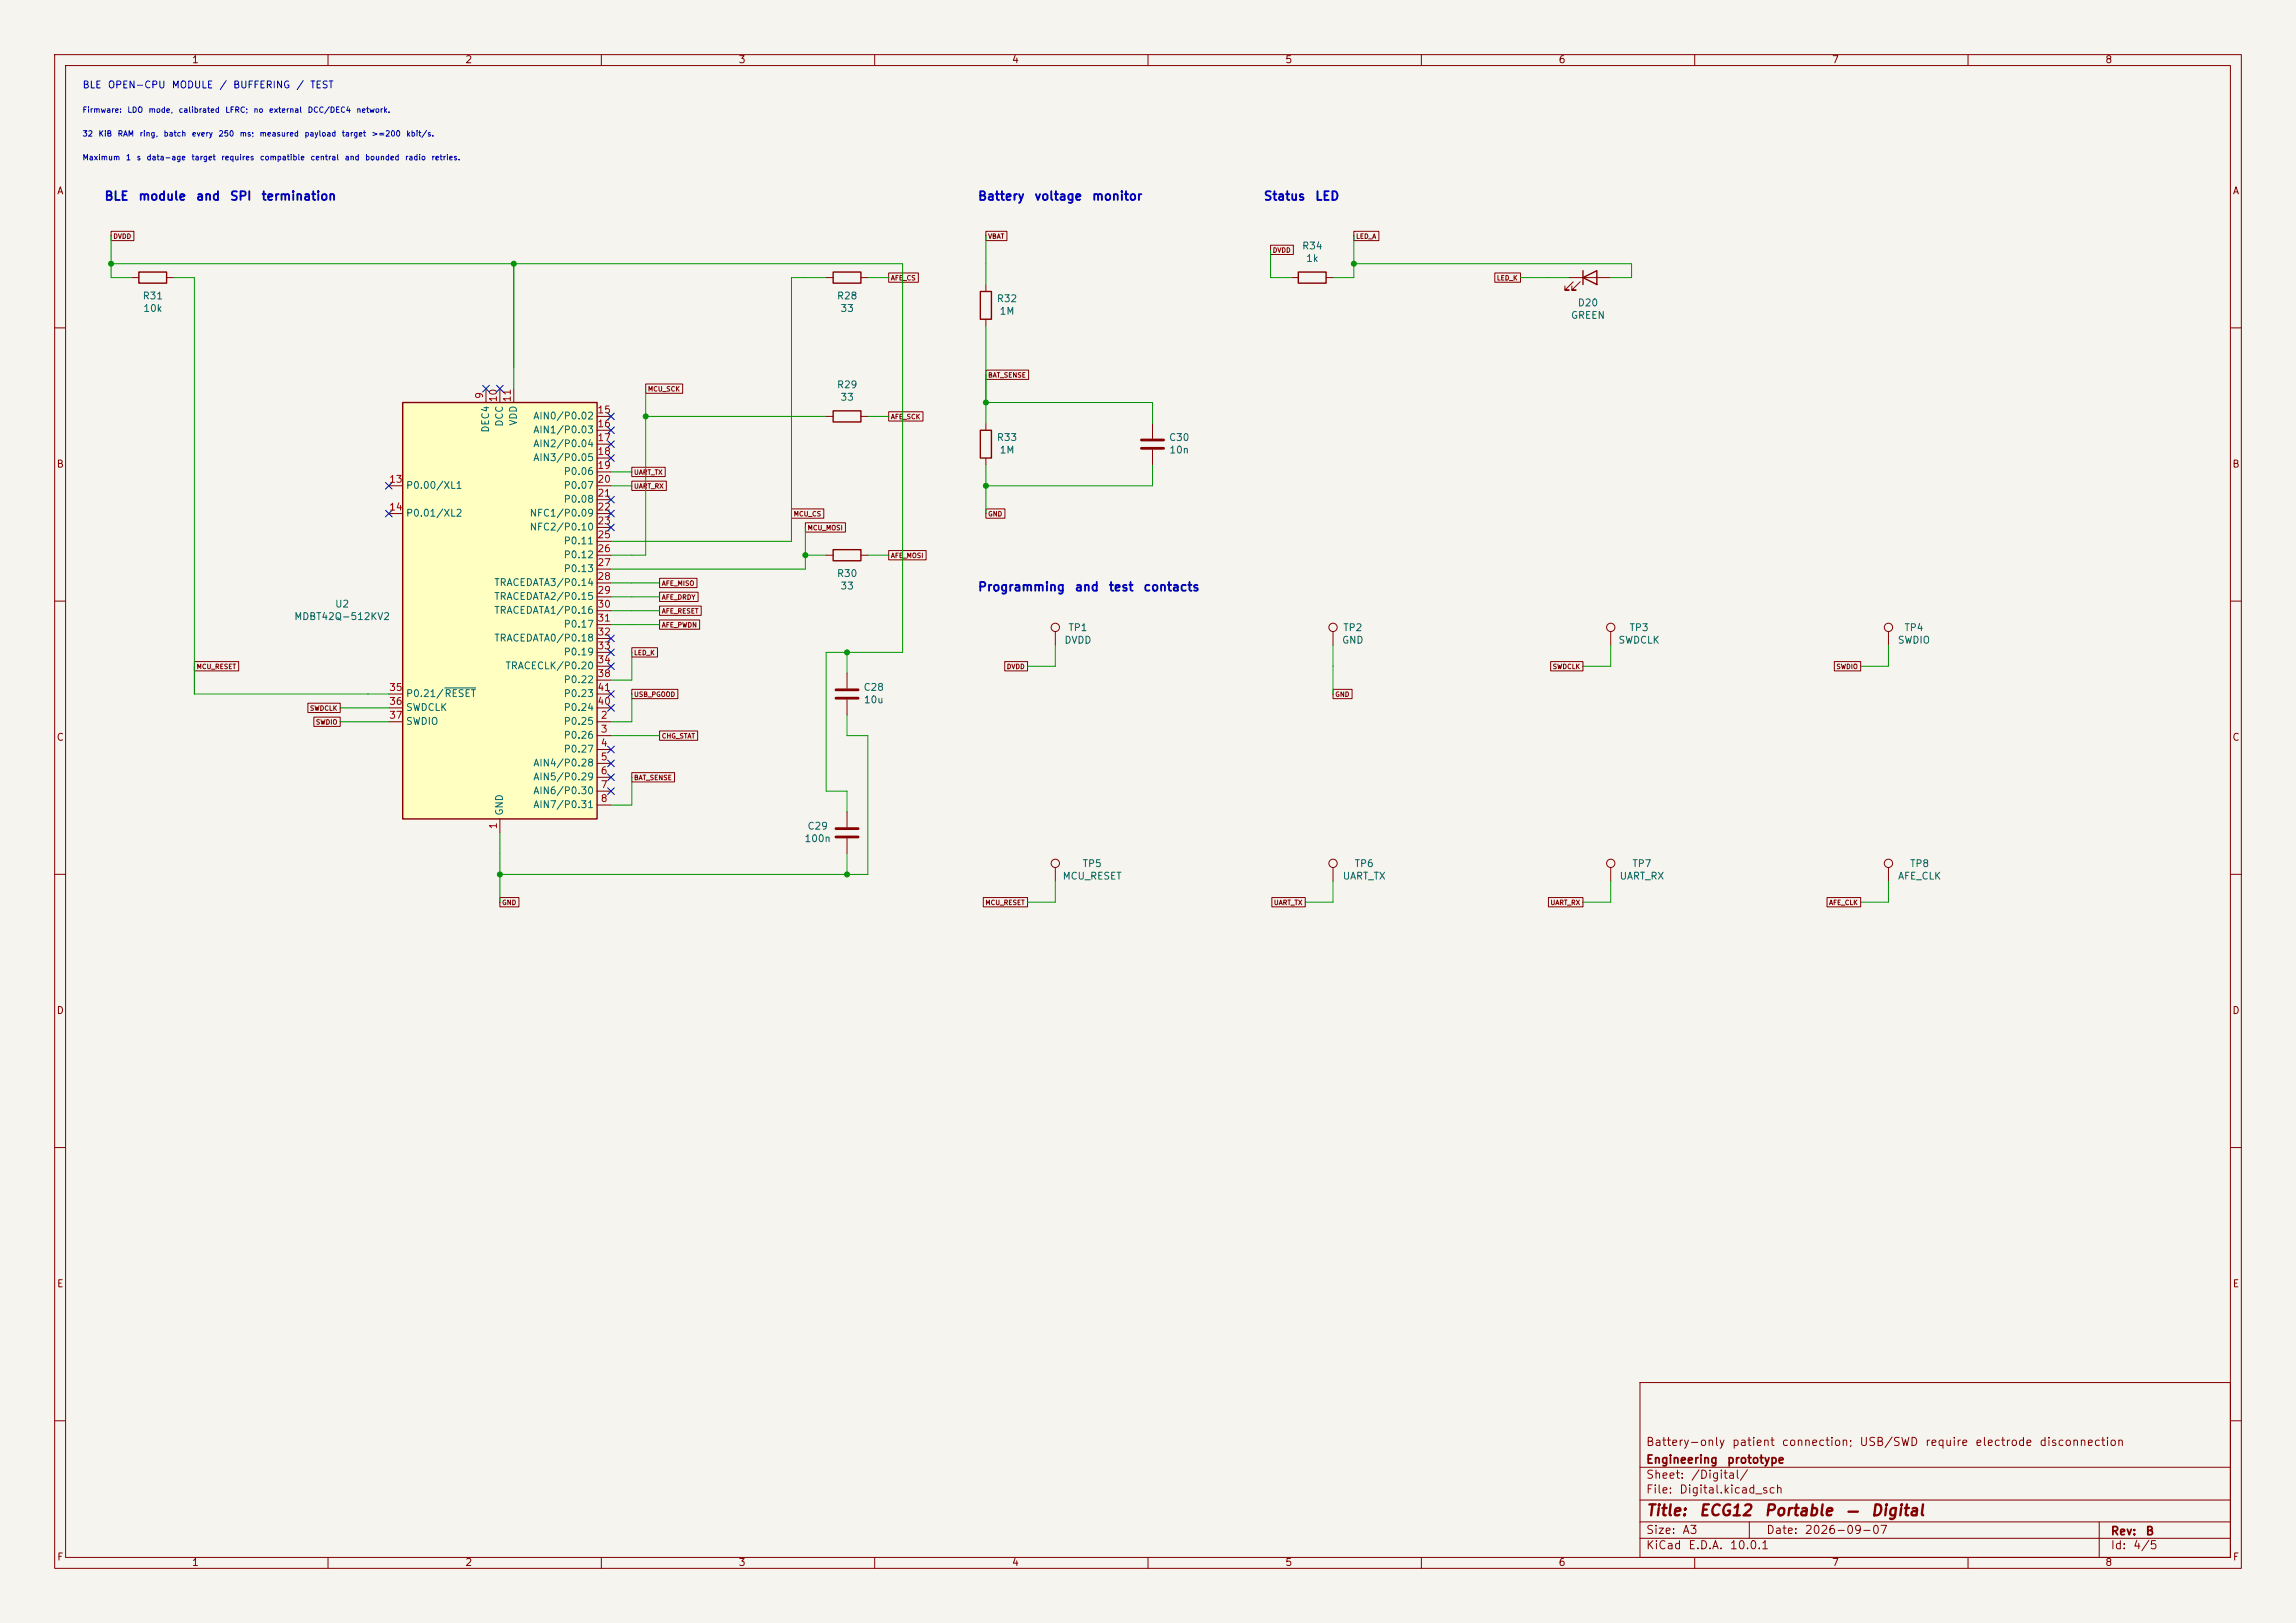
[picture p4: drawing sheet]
<svg xmlns="http://www.w3.org/2000/svg" width="420mm" height="297mm" viewBox="0 0 420 297" stroke-linecap="round" stroke-linejoin="round" font-family="sans-serif">
<defs><g id="words">
<g font-size="2" fill="#840000">
<text x="301" y="277.9">Title:</text>
<text x="310.6" y="277.9">ECG12</text>
<text x="322.6" y="277.9">Portable</text>
<text x="337.5" y="277.9">—</text>
<text x="342.1" y="277.9">Digital</text>
</g>
<g font-size="1.6" fill="#0000c2">
<text x="19" y="37.1">BLE</text>
<text x="25.2" y="37.1">module</text>
<text x="35.7" y="37.1">and</text>
<text x="41.9" y="37.1">SPI</text>
<text x="47.7" y="37.1">termination</text>
<text x="178.8" y="37.1">Battery</text>
<text x="189.1" y="37.1">voltage</text>
<text x="199.6" y="37.1">monitor</text>
<text x="231.1" y="37.1">Status</text>
<text x="240.5" y="37.1">LED</text>
<text x="178.8" y="108.6">Programming</text>
<text x="196.5" y="108.6">and</text>
<text x="202.7" y="108.6">test</text>
<text x="209" y="108.6">contacts</text>
</g>
<g font-size="1.5" fill="#840000">
<text x="301" y="268.2">Engineering</text>
<text x="301" y="265">Battery-only</text>
<text x="315.8" y="268.2">prototype</text>
<text x="316.7" y="265">patient</text>
<text x="325.8" y="265">connection;</text>
<text x="340" y="265">USB/SWD</text>
<text x="352" y="265">require</text>
<text x="361.2" y="265">electrode</text>
<text x="372.9" y="265">disconnection</text>
<text x="301" y="273.7">File:</text>
<text x="301" y="271">Sheet:</text>
<text x="307.1" y="273.7">Digital.kicad_sch</text>
<text x="309.2" y="271">/Digital/</text>
<text x="301" y="281.1">Size:</text>
<text x="307.6" y="281.1">A3</text>
<text x="323" y="281.1">Date:</text>
<text x="330" y="281.1">2026-09-07</text>
<text x="386" y="281.3">Rev:</text>
<text x="392.4" y="281.3">B</text>
<text x="301" y="283.9">KiCad</text>
<text x="308.7" y="283.9">E.D.A.</text>
<text x="316.3" y="283.9">10.0.1</text>
<text x="386" y="283.9">Id:</text>
<text x="390.1" y="283.9">4/5</text>
</g>
<g font-size="1.3" fill="#840000">
<text x="35" y="11.9">1</text>
<text x="85" y="11.9">2</text>
<text x="135" y="11.9">3</text>
<text x="185" y="11.9">4</text>
<text x="235" y="11.9">5</text>
<text x="285" y="11.9">6</text>
<text x="335" y="11.9">7</text>
<text x="385" y="11.9">8</text>
<text x="10.3" y="35.9">A</text>
<text x="408.3" y="35.9">A</text>
<text x="10.3" y="85.9">B</text>
<text x="408.2" y="85.9">B</text>
<text x="10.3" y="135.9">C</text>
<text x="408.2" y="135.9">C</text>
<text x="10.3" y="185.9">D</text>
<text x="408.2" y="185.9">D</text>
<text x="10.3" y="235.9">E</text>
<text x="408.3" y="235.9">E</text>
<text x="10.3" y="285.9">F</text>
<text x="35" y="286.9">1</text>
<text x="85" y="286.9">2</text>
<text x="135" y="286.9">3</text>
<text x="185" y="286.9">4</text>
<text x="235" y="286.9">5</text>
<text x="285" y="286.9">6</text>
<text x="335" y="286.9">7</text>
<text x="385" y="286.9">8</text>
<text x="408.3" y="285.9">F</text>
</g>
<g font-size="1.3" fill="#0000c2">
<text x="15" y="16.5">BLE</text>
<text x="19.6" y="16.5">OPEN-CPU</text>
<text x="31.3" y="16.5">MODULE</text>
<text x="40" y="16.5">/</text>
<text x="42.5" y="16.5">BUFFERING</text>
<text x="54.1" y="16.5">/</text>
<text x="56.6" y="16.5">TEST</text>
</g>
<g font-size="1.3" fill="#006464">
<text x="238.1" y="45.9">R34</text>
<text x="238.8" y="48.2">1k</text>
<text x="26" y="55.1">R31</text>
<text x="26.1" y="57.4">10k</text>
<text x="153" y="55.1">R28</text>
<text x="153.6" y="57.4">33</text>
<text x="182.2" y="55.6">R32</text>
<text x="182.8" y="57.9">1M</text>
<text x="287.3" y="58.6">GREEN</text>
<text x="288.5" y="56.4">D20</text>
<text x="153" y="71.3">R29</text>
<text x="94.8" y="78" transform="rotate(-90 94.8 78)">VDD</text>
<text x="97.4" y="77.1">AIN0/P0.02</text>
<text x="153.6" y="73.6">33</text>
<text x="89.8" y="79.3" transform="rotate(-90 89.8 79.3)">DEC4</text>
<text x="92.3" y="78.2" transform="rotate(-90 92.3 78.2)">DCC</text>
<text x="97.4" y="79.6">AIN1/P0.03</text>
<text x="97.4" y="82.1">AIN2/P0.04</text>
<text x="182.2" y="81">R33</text>
<text x="182.8" y="83.3">1M</text>
<text x="213.7" y="81">C30</text>
<text x="213.8" y="83.3">10n</text>
<text x="74.2" y="89.8">P0.00/XL1</text>
<text x="97.4" y="84.7">AIN3/P0.05</text>
<text x="103" y="87.2">P0.06</text>
<text x="103" y="89.8">P0.07</text>
<text x="74.2" y="94.8">P0.01/XL2</text>
<text x="96.8" y="94.8">NFC1/P0.09</text>
<text x="103" y="92.3">P0.08</text>
<text x="96.8" y="97.4">NFC2/P0.10</text>
<text x="103" y="99.9">P0.11</text>
<text x="90.3" y="107.5">TRACEDATA3/P0.14</text>
<text x="103" y="102.5">P0.12</text>
<text x="103" y="105">P0.13</text>
<text x="153" y="105.9">R30</text>
<text x="53.7" y="113.8">MDBT42Q-512KV2</text>
<text x="61.2" y="111.5">U2</text>
<text x="90.3" y="110.1">TRACEDATA2/P0.15</text>
<text x="90.3" y="112.6">TRACEDATA1/P0.16</text>
<text x="153.6" y="108.2">33</text>
<text x="90.3" y="117.7">TRACEDATA0/P0.18</text>
<text x="103" y="115.2">P0.17</text>
<text x="194.6" y="118.1">DVDD</text>
<text x="195.3" y="115.8">TP1</text>
<text x="245.4" y="118.1">GND</text>
<text x="245.6" y="115.8">TP2</text>
<text x="295.9" y="118.1">SWDCLK</text>
<text x="298" y="115.8">TP3</text>
<text x="347" y="118.1">SWDIO</text>
<text x="348.3" y="115.8">TP4</text>
<text x="92.4" y="122.8">TRACECLK/P0.20</text>
<text x="103" y="120.2">P0.19</text>
<text x="103" y="125.3">P0.22</text>
<text x="74.2" y="127.9">P0.21/RESET</text>
<text x="74.2" y="130.4">SWDCLK</text>
<text x="103" y="130.4">P0.24</text>
<text x="103" y="127.9">P0.23</text>
<text x="157.9" y="126.7">C28</text>
<text x="157.9" y="129">10u</text>
<text x="74.2" y="132.9">SWDIO</text>
<text x="103" y="132.9">P0.25</text>
<text x="103" y="135.5">P0.26</text>
<text x="97.4" y="140.6">AIN4/P0.28</text>
<text x="97.4" y="143.1">AIN5/P0.29</text>
<text x="103" y="138">P0.27</text>
<text x="92.3" y="149.4" transform="rotate(-90 92.3 149.4)">GND</text>
<text x="97.4" y="145.6">AIN6/P0.30</text>
<text x="97.4" y="148.2">AIN7/P0.31</text>
<text x="147.1" y="154.4">100n</text>
<text x="147.6" y="152.1">C29</text>
<text x="194.3" y="161.3">MCU_RESET</text>
<text x="197.9" y="159">TP5</text>
<text x="245.5" y="161.3">UART_TX</text>
<text x="247.7" y="159">TP6</text>
<text x="296.2" y="161.3">UART_RX</text>
<text x="298.5" y="159">TP7</text>
<text x="347.1" y="161.3">AFE_CLK</text>
<text x="349.3" y="159">TP8</text>
</g>
<g font-size="1.3" fill="#a90000">
<text x="88.6" y="73.1" transform="rotate(-90 88.6 73.1)">9</text>
<text x="91.2" y="73.7" transform="rotate(-90 91.2 73.7)">10</text>
<text x="93.7" y="73.7" transform="rotate(-90 93.7 73.7)">11</text>
<text x="109.2" y="75.9">15</text>
<text x="109.2" y="78.5">16</text>
<text x="109.2" y="81">17</text>
<text x="109.2" y="83.6">18</text>
<text x="71.1" y="88.6">13</text>
<text x="109.2" y="86.1">19</text>
<text x="109.2" y="88.6">20</text>
<text x="71.1" y="93.7">14</text>
<text x="109.2" y="91.2">21</text>
<text x="109.2" y="93.7">22</text>
<text x="109.2" y="96.3">23</text>
<text x="109.2" y="98.8">25</text>
<text x="109.2" y="101.3">26</text>
<text x="109.2" y="103.9">27</text>
<text x="109.2" y="106.4">28</text>
<text x="109.2" y="109">29</text>
<text x="109.2" y="111.5">30</text>
<text x="109.2" y="114">31</text>
<text x="109.2" y="116.6">32</text>
<text x="109.2" y="119.1">33</text>
<text x="109.2" y="121.7">34</text>
<text x="109.2" y="124.2">38</text>
<text x="71.1" y="126.7">35</text>
<text x="71.1" y="129.3">36</text>
<text x="71.1" y="131.8">37</text>
<text x="109.2" y="129.3">40</text>
<text x="109.2" y="126.7">41</text>
<text x="109.8" y="131.8">2</text>
<text x="109.8" y="134.4">3</text>
<text x="109.8" y="136.9">4</text>
<text x="109.8" y="139.4">5</text>
<text x="109.8" y="142">6</text>
<text x="109.8" y="144.5">7</text>
<text x="109.8" y="147.1">8</text>
<text x="91.2" y="151.8" transform="rotate(-90 91.2 151.8)">1</text>
</g>
<g font-size="1" fill="#0000c2">
<text x="15" y="20.9">Firmware:</text>
<text x="23.2" y="20.9">LDO</text>
<text x="27.1" y="20.9">mode,</text>
<text x="32.6" y="20.9">calibrated</text>
<text x="41.1" y="20.9">LFRC;</text>
<text x="46.3" y="20.9">no</text>
<text x="49.1" y="20.9">external</text>
<text x="56.2" y="20.9">DCC/DEC4</text>
<text x="65.1" y="20.9">network.</text>
<text x="15" y="29.6">Maximum</text>
<text x="15" y="25.2">32</text>
<text x="17.9" y="25.2">KiB</text>
<text x="21.4" y="25.2">RAM</text>
<text x="22.9" y="29.6">1</text>
<text x="24.9" y="29.6">s</text>
<text x="25.4" y="25.2">ring,</text>
<text x="26.7" y="29.6">data-age</text>
<text x="29.8" y="25.2">batch</text>
<text x="34.9" y="29.6">target</text>
<text x="35" y="25.2">every</text>
<text x="39.9" y="25.2">250</text>
<text x="40.4" y="29.6">requires</text>
<text x="43.8" y="25.2">ms;</text>
<text x="47.4" y="25.2">measured</text>
<text x="47.4" y="29.6">compatible</text>
<text x="55.6" y="25.2">payload</text>
<text x="56.7" y="29.6">central</text>
<text x="62.4" y="25.2">target</text>
<text x="63" y="29.6">and</text>
<text x="66.7" y="29.6">bounded</text>
<text x="67.9" y="25.2">&gt;=200</text>
<text x="74" y="29.6">radio</text>
<text x="74.2" y="25.2">kbit/s.</text>
<text x="78.8" y="29.6">retries.</text>
</g>
<g font-size=".9" fill="#840000">
<text x="20.6" y="43.9">DVDD</text>
<text x="180.7" y="43.9">VBAT</text>
<text x="232.7" y="46.4">DVDD</text>
<text x="248" y="43.9">LED_A</text>
<text x="162.9" y="51.5">AFE_CS</text>
<text x="273.7" y="51.5">LED_K</text>
<text x="118.4" y="71.8">MCU_SCK</text>
<text x="180.7" y="69.3">BAT_SENSE</text>
<text x="162.9" y="76.9">AFE_SCK</text>
<text x="115.9" y="89.6">UART_RX</text>
<text x="115.9" y="87.1">UART_TX</text>
<text x="145.1" y="94.7">MCU_CS</text>
<text x="180.7" y="94.7">GND</text>
<text x="147.6" y="97.2">MCU_MOSI</text>
<text x="121" y="107.4">AFE_MISO</text>
<text x="162.9" y="102.3">AFE_MOSI</text>
<text x="121" y="112.5">AFE_RESET</text>
<text x="121" y="109.9">AFE_DRDY</text>
<text x="121" y="115">AFE_PWDN</text>
<text x="35.9" y="122.6">MCU_RESET</text>
<text x="115.9" y="120.1">LED_K</text>
<text x="184.1" y="122.6">DVDD</text>
<text x="283.9" y="122.6">SWDCLK</text>
<text x="335.8" y="122.6">SWDIO</text>
<text x="56.6" y="130.3">SWDCLK</text>
<text x="115.9" y="127.7">USB_PGOOD</text>
<text x="244.2" y="127.7">GND</text>
<text x="57.7" y="132.8">SWDIO</text>
<text x="121" y="135.3">CHG_STAT</text>
<text x="115.9" y="143">BAT_SENSE</text>
<text x="91.8" y="165.8">GND</text>
<text x="180.1" y="165.8">MCU_RESET</text>
<text x="232.9" y="165.8">UART_TX</text>
<text x="283.5" y="165.8">UART_RX</text>
<text x="334.5" y="165.8">AFE_CLK</text>
</g>
</g></defs>
<path d="M0 0h420v297h-420z" fill="#f5f4ef" stroke="#f5f4ef" stroke-width=".18"/>
<g fill="none" stroke="#840000" stroke-width=".18">
<path d="M10 10h400v277h-400zM12 12h396v273h-396zM60 10v2M110 10v2M160 10v2M210 10v2M260 10v2M310 10v2M360 10v2M24.1 50.8h1.3M30.5 50.8h1.2M151.1 50.8h1.3"/>
<path d="M157.5 50.8h1.2M180.3 52.1v1.2M180.3 58.4v1.3M236.2 50.8h1.3M242.6 50.8h1.2M10 60h2M408 60h2M10 110h2M294.6 115.6v2.5M408 110h2M10 160h2M193 158.8v2.5"/>
<path d="M294.6 158.8v2.5M408 160h2M10 210h2M408 210h2M300 253h108v32h-108zM10 260h2M300 278.5h108M300 274.5h108M300 268.5h108M320 278.5v3M384 278.5v6.5M408 260h2"/>
<path d="M60 285v2M110 285v2M160 285v2M210 285v2M260 285v2M300 281.5h108M310 285v2M360 285v2"/>
<circle cx="294.6" cy="114.8" r=".76"/>
<circle cx="193" cy="158" r=".76"/>
<circle cx="294.6" cy="158" r=".76"/>
</g>
<path d="M25.4 49.8h5.1v2h-5.1zM152.4 49.8h5.1v2h-5.1zM179.3 53.3h2.1v5.1h-2.1zM237.5 49.8h5.1v2h-5.1z" fill="none" stroke="#840000" stroke-width=".25"/>
<path d="M73.7 73.7h35.5v76.2h-35.5z" fill="#ffffc2"/>
<path d="M289.6 50.8l2.5-1.3v2.6zM289.6 49.5v2.6M73.7 73.7h35.5v76.2h-35.5zM152.4 75.2h5.1v2h-5.1zM179.3 78.7h2.1v5.1h-2.1zM152.4 100.6h5.1v2h-5.1z" fill="none" stroke="#840000" stroke-width=".25"/>
<g fill="none" stroke="#840000" stroke-width=".18">
<path d="M20.3 42.3h4.2v1.7h-4.2zM162.6 49.9h5.4v1.8h-5.4zM180.3 42.3h3.9v1.7h-3.9zM232.4 44.9h4.2v1.7h-4.2zM247.6 42.3h4.6v1.7h-4.6zM273.4 49.9h4.7v1.8h-4.7zM287 50.8h7.6M287.8 51.6l-1.5 1.5h.7h-.7v-.8M289.1 51.6l-1.6 1.5h.8h-.8v-.8M88.9 71.1v2.6M91.4 71.1v2.6M94 71.1v2.6"/>
<path d="M109.2 76.2h2.6M109.2 78.7h2.6M118.1 70.3h6.8v1.7h-6.8zM151.1 76.2h1.3M157.5 76.2h1.2M162.6 75.3h6.2v1.8h-6.2zM180.3 67.7h7.9v1.7h-7.9zM180.3 77.5v1.2M210.8 77.5v2.8M71.1 88.9h2.6M71.1 94h2.6M109.2 88.9h2.6"/>
<path d="M109.2 94h2.6M109.2 81.3h2.6M109.2 83.8h2.6M109.2 86.4h2.6M109.2 91.4h2.6M109.2 96.5h2.6M109.2 99.1h2.6M115.6 88h6.3v1.8h-6.3zM115.6 85.5h6.1v1.7h-6.1zM144.8 93.1h5.9v1.7h-5.9zM147.3 95.7h7.3v1.7h-7.3zM180.3 93.1h3.5v1.7h-3.5z"/>
<path d="M180.3 83.8v1.3M210.8 82.3v2.8M109.2 101.6h2.6M109.2 104.1h2.6M109.2 106.7h2.6M109.2 109.2h2.6M109.2 111.8h2.6M109.2 114.3h2.6M109.2 116.8h2.6M109.2 119.4h2.6M115.6 118.5h4.7v1.7h-4.7zM120.6 110.9h7.7v1.7h-7.7z"/>
<path d="M120.6 108.4h7.1v1.7h-7.1zM120.6 105.8h6.9v1.7h-6.9zM120.6 113.4h7.4v1.8h-7.4zM151.1 101.6h1.3M157.5 101.6h1.2M162.6 100.7h6.8v1.8h-6.8zM193 115.6v2.5M243.8 115.6v2.5M345.4 115.6v2.5M35.6 121.1h8.1v1.7h-8.1zM56.3 128.7h5.9v1.7h-5.9zM57.4 131.2h4.8v1.7h-4.8z"/>
<path d="M71.1 132.1h2.6M71.1 127h2.6M71.1 129.5h2.6M109.2 132.1h2.6M109.2 134.6h2.6M109.2 137.2h2.6M109.2 139.7h2.6M109.2 121.9h2.6M109.2 127h2.6M109.2 129.5h2.6M109.2 124.5h2.6M115.6 126.1h8.4v1.8h-8.4z"/>
<path d="M120.6 133.8h7v1.7h-7zM154.9 123.2v2.8M154.9 128v2.8M183.8 121.1h4.2v1.7h-4.2zM243.8 126.1h3.5v1.8h-3.5zM283.6 121.1h6v1.7h-6zM335.5 121.1h4.9v1.7h-4.9zM91.4 149.9v2.5M109.2 142.2h2.6M109.2 144.8h2.6M109.2 147.3h2.6M115.6 141.4h7.8v1.7h-7.8z"/>
<path d="M154.9 148.6v2.8M154.9 153.4v2.8M243.8 158.8v2.5M345.4 158.8v2.5M91.4 164.2h3.5v1.8h-3.5zM179.9 164.2h8.1v1.8h-8.1zM232.6 164.2h6.2v1.8h-6.2zM283.2 164.2h6.4v1.8h-6.4zM334.2 164.2h6.2v1.8h-6.2z"/>
<circle cx="193" cy="114.8" r=".76"/>
<circle cx="243.8" cy="114.8" r=".76"/>
<circle cx="345.4" cy="114.8" r=".76"/>
<circle cx="243.8" cy="158" r=".76"/>
<circle cx="345.4" cy="158" r=".76"/>
</g>
<path d="M81.3 125.9h5.7" fill="none" stroke="#006464" stroke-width=".18"/>
<path d="M208.8 80.5h4.1M208.8 82h4.1M152.9 126.2h4.1M152.9 127.8h4.1M152.9 151.6h4.1M152.9 153.2h4.1" fill="none" stroke="#840000" stroke-width=".51"/>
<g fill="none" stroke="#009600" stroke-width=".18">
<path d="M20.3 43.2v7.6h3.8M20.3 48.3h144.8v71.1h-14v25.4h3.8v3.8M31.7 50.8h3.9v76.2h35.5M94 48.3v22.8M151.1 50.8h-6.3v48.3h-33M158.7 50.8h3.9M180.3 43.2v8.9M180.3 59.7v17.8M232.4 45.7v5.1h3.8M247.6 43.2v7.6h-3.8M247.6 48.3h50.8v2.5h-3.8M278.1 50.8h8.9"/>
<path d="M118.1 71.1v30.5h-6.3M118.1 76.2h33M158.7 76.2h3.9M180.3 73.7h30.5v3.8M111.8 88.9h3.8M111.8 86.4h3.8M147.3 96.5v7.6h-35.5M180.3 85.1v8.9M210.8 85.1v3.8h-30.5M111.8 109.2h8.8M111.8 111.8h8.8M111.8 114.3h8.8"/>
<path d="M111.8 106.7h8.8M115.6 119.4v5.1h-3.8M147.3 101.6h3.8M154.9 119.4v3.8M158.7 101.6h3.9M193 118.1v3.8h-5M243.8 118.1v8.9M294.6 118.1v3.8h-5M345.4 118.1v3.8h-5M62.2 132.1h8.9M62.2 129.5h8.9M111.8 134.6h8.8"/>
<path d="M115.6 127v5.1h-3.8M154.9 130.8v3.8h3.8v25.4h-67.3M91.4 152.4v12.7M115.6 142.2v5.1h-3.8M154.9 156.2v3.8M193 161.3v3.8h-5M243.8 161.3v3.8h-5M294.6 161.3v3.8h-5M345.4 161.3v3.8h-5"/>
</g>
<g fill="none" stroke="#000084" stroke-width=".18">
<path d="M88.3 70.5l1.2 1.2M89.5 70.5l-1.2 1.2M90.8 70.5l1.2 1.2M92 70.5l-1.2 1.2M111.2 78.1l1.2 1.2M111.2 75.6l1.2 1.2M112.4 78.1l-1.2 1.2M112.4 75.6l-1.2 1.2M70.5 93.4l1.2 1.2M70.5 88.3l1.2 1.2M71.7 93.4l-1.2 1.2M71.7 88.3l-1.2 1.2"/>
<path d="M111.2 83.2l1.2 1.2M111.2 90.8l1.2 1.2M111.2 80.7l1.2 1.2M111.2 95.9l1.2 1.2M111.2 93.4l1.2 1.2M112.4 83.2l-1.2 1.2M112.4 90.8l-1.2 1.2M112.4 80.7l-1.2 1.2M112.4 95.9l-1.2 1.2M112.4 93.4l-1.2 1.2M111.2 116.2l1.2 1.2M111.2 118.8l1.2 1.2"/>
<path d="M112.4 116.2l-1.2 1.2M112.4 118.8l-1.2 1.2M111.2 139.1l1.2 1.2M111.2 121.3l1.2 1.2M111.2 126.4l1.2 1.2M111.2 136.6l1.2 1.2M111.2 128.9l1.2 1.2M112.4 139.1l-1.2 1.2M112.4 121.3l-1.2 1.2M112.4 126.4l-1.2 1.2M112.4 136.6l-1.2 1.2M112.4 128.9l-1.2 1.2"/>
<path d="M111.2 141.6l1.2 1.2M111.2 144.2l1.2 1.2M112.4 141.6l-1.2 1.2M112.4 144.2l-1.2 1.2"/>
</g>
<g fill="#009600" stroke="#009600" stroke-width=".18">
<circle cx="94" cy="48.3" r=".46"/>
<circle cx="20.3" cy="48.3" r=".46"/>
<circle cx="154.9" cy="160" r=".46"/>
<circle cx="154.9" cy="119.4" r=".46"/>
<circle cx="91.4" cy="160" r=".46"/>
<circle cx="118.1" cy="76.2" r=".46"/>
<circle cx="147.3" cy="101.6" r=".46"/>
<circle cx="180.3" cy="73.7" r=".46"/>
<circle cx="180.3" cy="88.9" r=".46"/>
<circle cx="247.6" cy="48.3" r=".46"/>
</g>
<use href="#words"/>
</svg>
